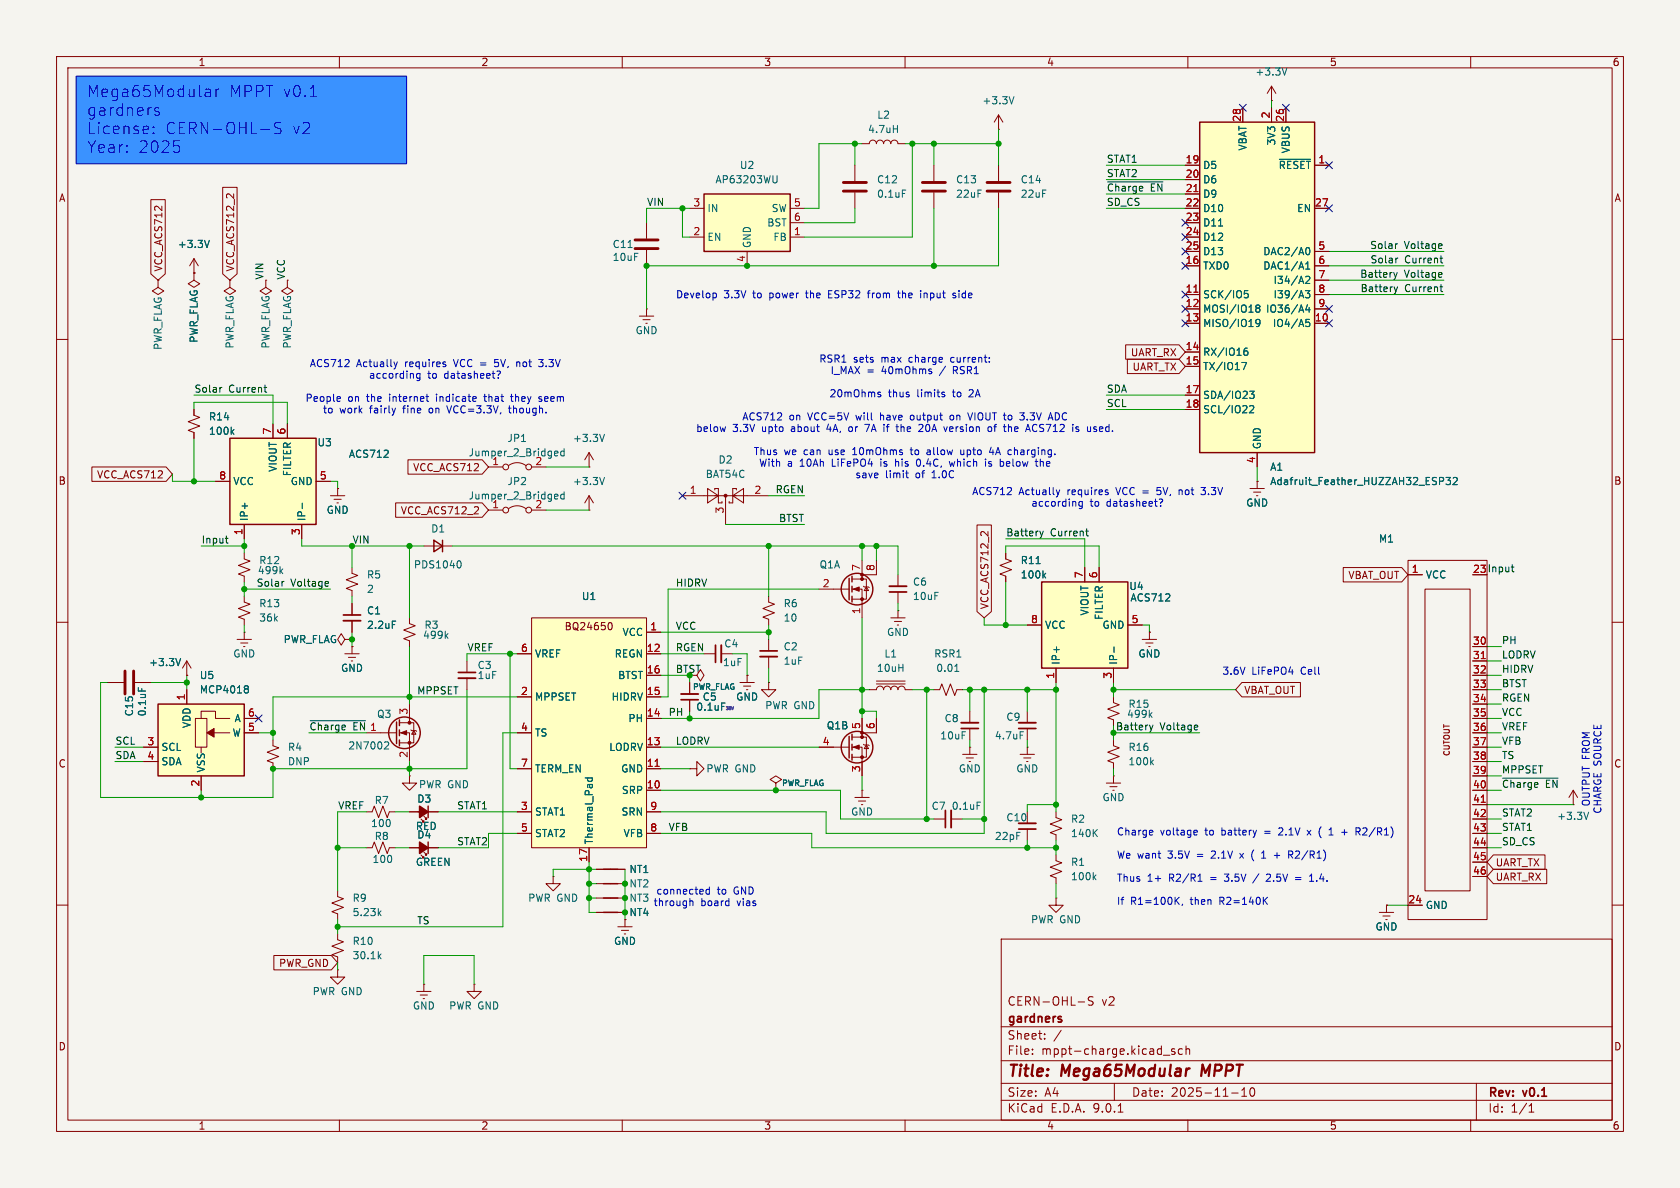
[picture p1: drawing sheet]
<svg xmlns="http://www.w3.org/2000/svg" width="297mm" height="210mm" viewBox="0 0 297 210" stroke-linecap="round" stroke-linejoin="round" font-family="sans-serif">
<defs><g id="words">
<g font-size="2.8" fill="#0000c2">
<text x="15.2" y="17.5">Mega65Modular</text>
<text x="40.4" y="17.5">MPPT v0.1</text>
<text x="15.2" y="20.8">gardners</text>
<text x="15.2" y="24">License:</text>
<text x="15.2" y="27.3">Year:</text>
<text x="24.4" y="27.3">2025</text>
<text x="29.1" y="24">CERN-OHL-S</text>
<text x="51.6" y="24">v2</text>
</g>
<g font-size="2.8" fill="#840000">
<text x="178" y="190.9">Title:</text>
<text x="187.7" y="190.9">Mega65Modular</text>
<text x="213.2" y="190.9">MPPT</text>
</g>
<g font-size="2.1" fill="#840000">
<text x="178" y="178">CERN-OHL-S</text>
<text x="194.7" y="178">v2</text>
<text x="178" y="184">Sheet:</text>
<text x="178" y="181.2">gardners</text>
<text x="178" y="186.7">File:</text>
<text x="184.1" y="186.7">mppt-charge.kicad_sch</text>
<text x="178" y="196.9">KiCad</text>
<text x="178" y="194.1">Size:</text>
<text x="184.7" y="194.1">A4</text>
<text x="185.7" y="196.9">E.D.A.</text>
<text x="193.3" y="196.9">9.0.1</text>
<text x="200" y="194.1">Date:</text>
<text x="207" y="194.1">2025-11-10</text>
<text x="263" y="194.3">Rev:</text>
<text x="263" y="196.9">Id:</text>
<text x="267.1" y="196.9">1/1</text>
<text x="269.4" y="194.3">v0.1</text>
</g>
<g font-size="1.8" fill="#840000">
<text x="35" y="11.9">1</text>
<text x="85" y="11.9">2</text>
<text x="135" y="11.9">3</text>
<text x="185" y="11.9">4</text>
<text x="235" y="11.9">5</text>
<text x="285" y="11.9">6</text>
<text x="10.3" y="35.9">A</text>
<text x="285.3" y="35.9">A</text>
<text x="28.9" y="48.1" transform="rotate(-90 28.9 48.1)">VCC_ACS712</text>
<text x="41.6" y="48.1" transform="rotate(-90 41.6 48.1)">VCC_ACS712_2</text>
<text x="199.8" y="63.2">UART_RX</text>
<text x="200.1" y="65.7">UART_TX</text>
<text x="72.9" y="83.5">VCC_ACS712</text>
<text x="10.3" y="85.9">B</text>
<text x="17.1" y="84.8">VCC_ACS712</text>
<text x="285.3" y="85.9">B</text>
<text x="70.8" y="91.1">VCC_ACS712_2</text>
<text x="174.9" y="107.8" transform="rotate(-90 174.9 107.8)">VCC_ACS712_2</text>
<text x="238.3" y="102.6">VBAT_OUT</text>
<text x="99.7" y="111.6">BQ24650</text>
<text x="119.4" y="119">BTST</text>
<text x="219.9" y="122.9">VBAT_OUT</text>
<text x="10.3" y="135.9">C</text>
<text x="285.3" y="135.9">C</text>
<text x="264.3" y="155.9">UART_RX</text>
<text x="264.3" y="153.4">UART_TX</text>
<text x="49.2" y="171.1">PWR_GND</text>
<text x="10.3" y="185.9">D</text>
<text x="285.3" y="185.9">D</text>
<text x="35" y="199.9">1</text>
<text x="85" y="199.9">2</text>
<text x="135" y="199.9">3</text>
<text x="185" y="199.9">4</text>
<text x="235" y="199.9">5</text>
<text x="285" y="199.9">6</text>
</g>
<g font-size="1.8" fill="#006464">
<text x="221.8" y="13.6">+3.3V</text>
<text x="153.4" y="23.7">4.7uH</text>
<text x="155" y="21.2">L2</text>
<text x="173.6" y="18.6">+3.3V</text>
<text x="220.6" y="26.7" transform="rotate(-90 220.6 26.7)">VBAT</text>
<text x="225.7" y="25.8" transform="rotate(-90 225.7 25.8)">3V3</text>
<text x="228.2" y="27.2" transform="rotate(-90 228.2 27.2)">VBUS</text>
<text x="126.4" y="32.6">AP63203WU</text>
<text x="130.7" y="30.1">U2</text>
<text x="154.9" y="32.6">C12</text>
<text x="154.9" y="35.2">0.1uF</text>
<text x="168.9" y="32.6">C13</text>
<text x="168.9" y="35.2">22uF</text>
<text x="180.3" y="32.6">C14</text>
<text x="180.3" y="35.2">22uF</text>
<text x="212.6" y="30.1">D5</text>
<text x="212.6" y="32.6">D6</text>
<text x="212.6" y="35.2">D9</text>
<text x="226" y="30.1">~{RESET}</text>
<text x="125" y="37.7">IN</text>
<text x="135.5" y="40.2">BST</text>
<text x="136.3" y="37.7">SW</text>
<text x="212.6" y="37.7">D10</text>
<text x="212.6" y="40.2">D11</text>
<text x="229.2" y="37.7">EN</text>
<text x="31.3" y="44">+3.3V</text>
<text x="108.2" y="44">C11</text>
<text x="108.2" y="46.3">10uF</text>
<text x="125" y="42.8">EN</text>
<text x="132.9" y="43.9" transform="rotate(-90 132.9 43.9)">GND</text>
<text x="136.6" y="42.8">FB</text>
<text x="212.6" y="42.8">D12</text>
<text x="212.6" y="45.3">D13</text>
<text x="212.6" y="47.9">TXD0</text>
<text x="223.2" y="45.3">DAC2/A0</text>
<text x="223.2" y="47.9">DAC1/A1</text>
<text x="212.6" y="52.9">SCK/IO5</text>
<text x="225" y="50.4">I34/A2</text>
<text x="225" y="52.9">I39/A3</text>
<text x="112.3" y="59.3">GND</text>
<text x="212.6" y="55.5">MOSI/IO18</text>
<text x="212.6" y="58">MISO/IO19</text>
<text x="223.7" y="55.5">IO36/A4</text>
<text x="224.9" y="58">IO4/A5</text>
<text x="28.8" y="62" transform="rotate(-90 28.8 62)">PWR_FLAG</text>
<text x="35.2" y="60.7" transform="rotate(-90 35.2 60.7)">PWR_FLAG</text>
<text x="41.5" y="61.7" transform="rotate(-90 41.5 61.7)">PWR_FLAG</text>
<text x="47.9" y="61.7" transform="rotate(-90 47.9 61.7)">PWR_FLAG</text>
<text x="51.7" y="61.7" transform="rotate(-90 51.7 61.7)">PWR_FLAG</text>
<text x="212.6" y="63.1">RX/IO16</text>
<text x="212.6" y="65.6">TX/IO17</text>
<text x="212.6" y="70.7">SDA/IO23</text>
<text x="36.8" y="74.5">R14</text>
<text x="36.8" y="77.1">100k</text>
<text x="212.6" y="73.3">SCL/IO22</text>
<text x="49.1" y="83.5" transform="rotate(-90 49.1 83.5)">VIOUT</text>
<text x="56" y="79.1">U3</text>
<text x="61.6" y="81.1">ACS712</text>
<text x="82.8" y="80.9">Jumper_2_Bridged</text>
<text x="86.9" y="82.3">1</text>
<text x="89.6" y="78.3">JP1</text>
<text x="94.5" y="82.3">2</text>
<text x="101.2" y="78.3">+3.3V</text>
<text x="126.9" y="82.1">D2</text>
<text x="223.1" y="79.5" transform="rotate(-90 223.1 79.5)">GND</text>
<text x="224.5" y="83.4">A1</text>
<text x="41.1" y="86">VCC</text>
<text x="51.3" y="86">GND</text>
<text x="51.7" y="84.3" transform="rotate(-90 51.7 84.3)">FILTER</text>
<text x="82.8" y="88.5">Jumper_2_Bridged</text>
<text x="86.9" y="89.9">1</text>
<text x="89.6" y="86">JP2</text>
<text x="94.5" y="89.9">2</text>
<text x="101.2" y="86">+3.3V</text>
<text x="124.7" y="84.7">BAT54C</text>
<text x="220.2" y="89.8">GND</text>
<text x="224.5" y="86">Adafruit_Feather_HUZZAH32_ESP32</text>
<text x="44" y="92.2" transform="rotate(-90 44 92.2)">IP+</text>
<text x="54.2" y="92.2" transform="rotate(-90 54.2 92.2)">IP-</text>
<text x="57.7" y="91">GND</text>
<text x="76.1" y="94.3">D1</text>
<text x="45.5" y="101.7">499k</text>
<text x="45.7" y="99.9">R12</text>
<text x="73.1" y="100.7">PDS1040</text>
<text x="144.8" y="100.7">Q1A</text>
<text x="180.3" y="99.9">R11</text>
<text x="243.7" y="96.1">M1</text>
<text x="45.7" y="107.5">R13</text>
<text x="64.8" y="102.5">R5</text>
<text x="64.8" y="105">2</text>
<text x="102.8" y="106.3">U1</text>
<text x="138.4" y="107.5">R6</text>
<text x="161.3" y="103.7">C6</text>
<text x="161.3" y="106.3">10uF</text>
<text x="180.3" y="102.5">100k</text>
<text x="199.5" y="104.5">U4</text>
<text x="199.8" y="106.5">ACS712</text>
<text x="252" y="102.5">VCC</text>
<text x="45.7" y="110.1">36k</text>
<text x="50" y="113.9">PWR_FLAG</text>
<text x="64.8" y="108.8">C1</text>
<text x="64.8" y="111.4">2.2uF</text>
<text x="74.7" y="113.1">499k</text>
<text x="74.9" y="111.4">R3</text>
<text x="110" y="112.6">VCC</text>
<text x="138.4" y="110.1">10</text>
<text x="156.7" y="112.6">GND</text>
<text x="184.7" y="111.4">VCC</text>
<text x="192.6" y="108.9" transform="rotate(-90 192.6 108.9)">VIOUT</text>
<text x="194.8" y="111.4">GND</text>
<text x="195.2" y="109.7" transform="rotate(-90 195.2 109.7)">FILTER</text>
<text x="26.3" y="118">+3.3V</text>
<text x="41.1" y="116.4">GND</text>
<text x="60.2" y="119">GND</text>
<text x="84.3" y="118.5">C3</text>
<text x="94.5" y="116.4">VREF</text>
<text x="108.6" y="116.4">REGN</text>
<text x="127.7" y="118">1uF</text>
<text x="127.9" y="114.7">C4</text>
<text x="138.4" y="115.2">C2</text>
<text x="138.4" y="117.7">1uF</text>
<text x="154.9" y="119">10uH</text>
<text x="156.3" y="116.4">L1</text>
<text x="165.1" y="116.4">RSR1</text>
<text x="165.4" y="119">0.01</text>
<text x="187.6" y="117.6" transform="rotate(-90 187.6 117.6)">IP+</text>
<text x="197.7" y="117.6" transform="rotate(-90 197.7 117.6)">IP-</text>
<text x="201.2" y="116.4">GND</text>
<text x="35.2" y="120.2">U5</text>
<text x="35.2" y="122.8">MCP4018</text>
<text x="84.3" y="120.2">1uF</text>
<text x="94.5" y="124.1">MPPSET</text>
<text x="108" y="124.1">HIDRV</text>
<text x="109.2" y="120.2">BTST</text>
<text x="123" y="125.8">0.1uF</text>
<text x="124.1" y="124.1">C5</text>
<text x="130" y="124.1">GND</text>
<text x="135.2" y="125.6">PWR GND</text>
<text x="199.4" y="125.3">R15</text>
<text x="23.7" y="126.7" transform="rotate(-90 23.7 126.7)">C15</text>
<text x="26" y="126.7" transform="rotate(-90 26 126.7)">0.1uF</text>
<text x="33.9" y="128.8" transform="rotate(-90 33.9 128.8)">VDD</text>
<text x="41" y="130.4">W</text>
<text x="41.4" y="127.9">A</text>
<text x="66.6" y="127.1">Q3</text>
<text x="94.5" y="130.4">TS</text>
<text x="111" y="127.9">PH</text>
<text x="146.1" y="129.1">Q1B</text>
<text x="166.1" y="130.9">10uF</text>
<text x="166.9" y="127.9">C8</text>
<text x="175.8" y="130.9">4.7uF</text>
<text x="177.8" y="127.6">C9</text>
<text x="199.1" y="127.1">499k</text>
<text x="28.4" y="132.9">SCL</text>
<text x="28.4" y="135.5">SDA</text>
<text x="36.4" y="136.7" transform="rotate(-90 36.4 136.7)">VSS</text>
<text x="50.8" y="132.9">R4</text>
<text x="50.8" y="135.5">DNP</text>
<text x="61.5" y="132.7">2N7002</text>
<text x="94.5" y="136.8">TERM_EN</text>
<text x="107.6" y="132.9">LODRV</text>
<text x="109.7" y="136.8">GND</text>
<text x="124.8" y="136.8">PWR GND</text>
<text x="169.4" y="136.8">GND</text>
<text x="179.6" y="136.8">GND</text>
<text x="199.4" y="132.9">R16</text>
<text x="199.4" y="135.5">100k</text>
<text x="66.1" y="142.3">R7</text>
<text x="73.7" y="142.1">D3</text>
<text x="74" y="139.5">PWR GND</text>
<text x="109.8" y="140.6">SRP</text>
<text x="164.6" y="143.4">C7</text>
<text x="168.2" y="143.4">0.1uF</text>
<text x="194.8" y="141.8">GND</text>
<text x="65.5" y="146.4">100</text>
<text x="66.1" y="148.7">R8</text>
<text x="73.4" y="146.9">RED</text>
<text x="73.7" y="148.4">D4</text>
<text x="94.5" y="144.4">STAT1</text>
<text x="94.5" y="148.2">STAT2</text>
<text x="105" y="149.4" transform="rotate(-90 105 149.4)">Thermal_Pad</text>
<text x="109.8" y="144.4">SRN</text>
<text x="110.1" y="148.2">VFB</text>
<text x="150.4" y="144.4">GND</text>
<text x="175.8" y="148.7">22pF</text>
<text x="177.8" y="145.4">C10</text>
<text x="189.2" y="145.6">R2</text>
<text x="189.2" y="148.2">140K</text>
<text x="275.2" y="145.1">+3.3V</text>
<text x="65.8" y="152.8">100</text>
<text x="73.4" y="153.3">GREEN</text>
<text x="111.2" y="154.5">NT1</text>
<text x="189.2" y="153.3">R1</text>
<text x="189.2" y="155.8">100k</text>
<text x="62.2" y="159.6">R9</text>
<text x="93.3" y="159.6">PWR GND</text>
<text x="111.2" y="157.1">NT2</text>
<text x="111.2" y="159.6">NT3</text>
<text x="252" y="160.9">GND</text>
<text x="62.2" y="162.2">5.23k</text>
<text x="62.2" y="167.2">R10</text>
<text x="108.5" y="167.2">GND</text>
<text x="111.2" y="162.2">NT4</text>
<text x="182.2" y="163.4">PWR GND</text>
<text x="243.1" y="164.7">GND</text>
<text x="62.2" y="169.8">30.1k</text>
<text x="55.2" y="176.1">PWR GND</text>
<text x="72.9" y="178.7">GND</text>
<text x="79.3" y="178.7">PWR GND</text>
</g>
<g font-size="1.8" fill="#a90000">
<text x="219.5" y="21.6" transform="rotate(-90 219.5 21.6)">28</text>
<text x="224.5" y="21" transform="rotate(-90 224.5 21)">2</text>
<text x="227.1" y="21.6" transform="rotate(-90 227.1 21.6)">26</text>
<text x="209.5" y="29">19</text>
<text x="233" y="29">1</text>
<text x="209.5" y="31.5">20</text>
<text x="209.5" y="34">21</text>
<text x="122.5" y="36.6">3</text>
<text x="122.5" y="41.7">2</text>
<text x="140.3" y="36.6">5</text>
<text x="140.3" y="39.1">6</text>
<text x="140.3" y="41.7">1</text>
<text x="209.5" y="36.6">22</text>
<text x="209.5" y="39.1">23</text>
<text x="209.5" y="41.7">24</text>
<text x="232.4" y="36.6">27</text>
<text x="131.8" y="46.4" transform="rotate(-90 131.8 46.4)">4</text>
<text x="209.5" y="44.2">25</text>
<text x="209.5" y="46.7">16</text>
<text x="233" y="44.2">5</text>
<text x="233" y="46.7">6</text>
<text x="209.5" y="51.8">11</text>
<text x="233" y="49.3">7</text>
<text x="233" y="51.8">8</text>
<text x="209.5" y="54.4">12</text>
<text x="209.5" y="56.9">13</text>
<text x="232.4" y="56.9">10</text>
<text x="233" y="54.4">9</text>
<text x="209.5" y="62">14</text>
<text x="209.5" y="64.5">15</text>
<text x="209.5" y="69.6">17</text>
<text x="48" y="76.9" transform="rotate(-90 48 76.9)">7</text>
<text x="50.5" y="76.9" transform="rotate(-90 50.5 76.9)">6</text>
<text x="209.5" y="72.1">18</text>
<text x="222" y="82" transform="rotate(-90 222 82)">4</text>
<text x="38.7" y="84.8">8</text>
<text x="56.4" y="84.8">5</text>
<text x="121.8" y="87.4">1</text>
<text x="133.3" y="87.4">2</text>
<text x="42.9" y="94.7" transform="rotate(-90 42.9 94.7)">1</text>
<text x="53.1" y="94.7" transform="rotate(-90 53.1 94.7)">3</text>
<text x="128" y="90.9" transform="rotate(-90 128 90.9)">3</text>
<text x="152.1" y="101" transform="rotate(-90 152.1 101)">7</text>
<text x="154.7" y="101" transform="rotate(-90 154.7 101)">8</text>
<text x="249.5" y="101.3">1</text>
<text x="260.3" y="101.3">23</text>
<text x="145.3" y="103.9">2</text>
<text x="191.5" y="102.3" transform="rotate(-90 191.5 102.3)">7</text>
<text x="194.1" y="102.3" transform="rotate(-90 194.1 102.3)">6</text>
<text x="114.9" y="111.5">1</text>
<text x="152.1" y="108.7" transform="rotate(-90 152.1 108.7)">1</text>
<text x="182.2" y="110.2">8</text>
<text x="200" y="110.2">5</text>
<text x="92" y="115.3">6</text>
<text x="114.3" y="115.3">12</text>
<text x="114.3" y="119.1">16</text>
<text x="260.3" y="114">30</text>
<text x="260.3" y="116.6">31</text>
<text x="260.3" y="119.1">32</text>
<text x="32.8" y="123.9" transform="rotate(-90 32.8 123.9)">1</text>
<text x="92" y="122.9">2</text>
<text x="114.3" y="122.9">15</text>
<text x="186.4" y="120.1" transform="rotate(-90 186.4 120.1)">1</text>
<text x="196.6" y="120.1" transform="rotate(-90 196.6 120.1)">3</text>
<text x="260.3" y="121.7">33</text>
<text x="260.3" y="124.2">34</text>
<text x="26" y="131.8">3</text>
<text x="43.7" y="126.7">6</text>
<text x="43.7" y="129.3">5</text>
<text x="65.3" y="129.3">1</text>
<text x="72.1" y="126.4" transform="rotate(-90 72.1 126.4)">3</text>
<text x="92" y="129.3">4</text>
<text x="114.3" y="126.7">14</text>
<text x="114.3" y="131.8">13</text>
<text x="145.3" y="131.8">4</text>
<text x="152.1" y="129" transform="rotate(-90 152.1 129)">5</text>
<text x="154.7" y="129" transform="rotate(-90 154.7 129)">6</text>
<text x="260.3" y="126.7">35</text>
<text x="260.3" y="129.3">36</text>
<text x="260.3" y="131.8">37</text>
<text x="26" y="134.4">4</text>
<text x="72.1" y="134.1" transform="rotate(-90 72.1 134.1)">2</text>
<text x="92" y="135.6">7</text>
<text x="114.3" y="135.6">11</text>
<text x="152.1" y="136.6" transform="rotate(-90 152.1 136.6)">3</text>
<text x="260.3" y="134.4">38</text>
<text x="260.3" y="136.9">39</text>
<text x="35.3" y="139.1" transform="rotate(-90 35.3 139.1)">2</text>
<text x="92" y="143.3">3</text>
<text x="114.3" y="139.4">10</text>
<text x="114.9" y="143.3">9</text>
<text x="260.3" y="139.4">40</text>
<text x="260.3" y="142">41</text>
<text x="92" y="147.1">5</text>
<text x="114.9" y="147.1">8</text>
<text x="260.3" y="144.5">42</text>
<text x="260.3" y="147.1">43</text>
<text x="260.3" y="149.6">44</text>
<text x="103.9" y="152.4" transform="rotate(-90 103.9 152.4)">17</text>
<text x="260.3" y="152.1">45</text>
<text x="260.3" y="154.7">46</text>
<text x="248.9" y="159.8">24</text>
</g>
<g font-size="1.8" fill="#0f0f0f">
<text x="195.6" y="28.9">STAT1</text>
<text x="195.6" y="33.9">~{Charge</text>
<text x="195.6" y="31.4">STAT2</text>
<text x="205.1" y="33.9">EN}</text>
<text x="114.3" y="36.5">VIN</text>
<text x="195.6" y="36.5">SD_CS</text>
<text x="242.1" y="44.1">Solar</text>
<text x="242.2" y="46.6">Solar</text>
<text x="248.3" y="44.1">Voltage</text>
<text x="248.3" y="46.6">Current</text>
<text x="46.6" y="49.5" transform="rotate(-90 46.6 49.5)">VIN</text>
<text x="50.5" y="49.5" transform="rotate(-90 50.5 49.5)">VCC</text>
<text x="240.4" y="49.2">Battery</text>
<text x="240.4" y="51.7">Battery</text>
<text x="248.3" y="49.2">Voltage</text>
<text x="248.3" y="51.7">Current</text>
<text x="34.3" y="69.5">Solar</text>
<text x="40.4" y="69.5">Current</text>
<text x="195.6" y="69.5">SDA</text>
<text x="195.6" y="72">SCL</text>
<text x="137" y="87.3">RGEN</text>
<text x="137.6" y="92.4">BTST</text>
<text x="177.8" y="94.9">Battery</text>
<text x="185.7" y="94.9">Current</text>
<text x="35.6" y="96.2">Input</text>
<text x="62.2" y="96.2">VIN</text>
<text x="262.9" y="101.3">Input</text>
<text x="45.3" y="103.8">Solar</text>
<text x="51.4" y="103.8">Voltage</text>
<text x="119.4" y="103.8">HIDRV</text>
<text x="119.4" y="111.4">VCC</text>
<text x="265.4" y="114">PH</text>
<text x="82.5" y="115.2">VREF</text>
<text x="119.4" y="115.2">RGEN</text>
<text x="265.4" y="116.5">LODRV</text>
<text x="265.4" y="119">HIDRV</text>
<text x="73.7" y="122.8">MPPSET</text>
<text x="265.4" y="121.6">BTST</text>
<text x="265.4" y="124.1">RGEN</text>
<text x="20.3" y="131.7">SCL</text>
<text x="54.6" y="129.2">~{Charge</text>
<text x="64.1" y="129.2">EN}</text>
<text x="118.1" y="126.7">PH</text>
<text x="119.4" y="131.7">LODRV</text>
<text x="205.1" y="129.2">Voltage</text>
<text x="265.4" y="131.7">VFB</text>
<text x="265.4" y="126.7">VCC</text>
<text x="265.4" y="129.2">VREF</text>
<text x="20.3" y="134.3">SDA</text>
<text x="265.4" y="134.3">TS</text>
<text x="265.4" y="136.8">MPPSET</text>
<text x="59.7" y="143.2">VREF</text>
<text x="80.7" y="143.2">STAT1</text>
<text x="265.4" y="139.4">~{Charge</text>
<text x="274.9" y="139.4">EN}</text>
<text x="80.7" y="149.5">STAT2</text>
<text x="118.1" y="147">VFB</text>
<text x="265.4" y="147">STAT1</text>
<text x="265.4" y="144.4">STAT2</text>
<text x="265.4" y="149.5">SD_CS</text>
<text x="73.7" y="163.5">TS</text>
</g>
<g font-size="1.8" fill="#0000c2">
<text x="119.4" y="52.9">Develop</text>
<text x="128" y="52.9">3.3V</text>
<text x="133.2" y="52.9">to</text>
<text x="136.3" y="52.9">power</text>
<text x="143" y="52.9">the</text>
<text x="147.1" y="52.9">ESP32</text>
<text x="154.3" y="52.9">from</text>
<text x="159.8" y="52.9">the</text>
<text x="164" y="52.9">input</text>
<text x="169.9" y="52.9">side</text>
<text x="54.7" y="65.1">ACS712</text>
<text x="63" y="65.1">Actually</text>
<text x="71.7" y="65.1">requires</text>
<text x="80.6" y="65.1">VCC =</text>
<text x="88.1" y="65.1">5V,</text>
<text x="92.2" y="65.1">not</text>
<text x="96.4" y="65.1">3.3V</text>
<text x="144.7" y="64.3">RSR1</text>
<text x="150.9" y="64.3">sets</text>
<text x="155.9" y="64.3">max</text>
<text x="161" y="64.3">charge</text>
<text x="168.5" y="64.3">current:</text>
<text x="53.9" y="71.2">People</text>
<text x="61.5" y="71.2">on</text>
<text x="65" y="71.2">the</text>
<text x="65.1" y="67.1">according</text>
<text x="69.1" y="71.2">internet</text>
<text x="75.6" y="67.1">to</text>
<text x="77.6" y="71.2">indicate</text>
<text x="78.7" y="67.1">datasheet?</text>
<text x="86.3" y="71.2">that</text>
<text x="91.2" y="71.2">they</text>
<text x="96.3" y="71.2">seem</text>
<text x="146.6" y="70.4">20mOhms</text>
<text x="146.7" y="66.3">I_MAX =</text>
<text x="156" y="66.3">40mOhms</text>
<text x="157" y="70.4">thus</text>
<text x="162.3" y="70.4">limits</text>
<text x="166.5" y="66.3">/</text>
<text x="168.8" y="70.4">to</text>
<text x="169" y="66.3">RSR1</text>
<text x="171.8" y="70.4">2A</text>
<text x="57" y="73.3">to</text>
<text x="60" y="73.3">work</text>
<text x="65.5" y="73.3">fairly</text>
<text x="71.6" y="73.3">fine</text>
<text x="76.3" y="73.3">on</text>
<text x="79.8" y="73.3">VCC=3.3V,</text>
<text x="90.9" y="73.3">though.</text>
<text x="123" y="76.6">below</text>
<text x="129.5" y="76.6">3.3V</text>
<text x="131.1" y="74.5">ACS712</text>
<text x="134.8" y="76.6">upto</text>
<text x="139.5" y="74.5">on</text>
<text x="140.1" y="76.6">about</text>
<text x="143" y="74.5">VCC=5V</text>
<text x="146.6" y="76.6">4A,</text>
<text x="150.7" y="76.6">or</text>
<text x="151.6" y="74.5">will</text>
<text x="153.8" y="76.6">7A</text>
<text x="156.1" y="74.5">have</text>
<text x="157.3" y="76.6">if</text>
<text x="159.8" y="76.6">the</text>
<text x="161.6" y="74.5">output</text>
<text x="163.9" y="76.6">20A</text>
<text x="168.6" y="76.6">version</text>
<text x="168.8" y="74.5">on</text>
<text x="172.3" y="74.5">VIOUT to</text>
<text x="176.5" y="76.6">of</text>
<text x="179.6" y="76.6">the</text>
<text x="181.8" y="74.5">3.3V</text>
<text x="183.7" y="76.6">ACS712</text>
<text x="187.1" y="74.5">ADC</text>
<text x="192.1" y="76.6">is</text>
<text x="194.9" y="76.6">used.</text>
<text x="133.2" y="80.7">Thus</text>
<text x="134.1" y="82.7">With</text>
<text x="138.6" y="80.7">we</text>
<text x="139.2" y="82.7">a</text>
<text x="141.5" y="82.7">10Ah</text>
<text x="142.2" y="80.7">can</text>
<text x="146.8" y="80.7">use</text>
<text x="147.3" y="82.7">LiFePO4</text>
<text x="151.2" y="80.7">10mOhms</text>
<text x="156.1" y="82.7">is</text>
<text x="158.9" y="82.7">his</text>
<text x="161.7" y="80.7">to</text>
<text x="162.9" y="82.7">0.4C,</text>
<text x="164.7" y="80.7">allow</text>
<text x="169" y="82.7">which</text>
<text x="170.9" y="80.7">upto</text>
<text x="175.5" y="82.7">is</text>
<text x="176.2" y="80.7">4A</text>
<text x="178.3" y="82.7">below</text>
<text x="179.7" y="80.7">charging.</text>
<text x="184.8" y="82.7">the</text>
<text x="151.1" y="84.8">save</text>
<text x="156.5" y="84.8">limit</text>
<text x="162" y="84.8">of</text>
<text x="165" y="84.8">1.0C</text>
<text x="171.8" y="87.7">ACS712</text>
<text x="180.1" y="87.7">Actually</text>
<text x="182.2" y="89.8">according</text>
<text x="188.8" y="87.7">requires</text>
<text x="192.7" y="89.8">to</text>
<text x="195.8" y="89.8">datasheet?</text>
<text x="197.6" y="87.7">VCC =</text>
<text x="205.2" y="87.7">5V,</text>
<text x="209.3" y="87.7">not</text>
<text x="213.5" y="87.7">3.3V</text>
<text x="216" y="119.5">3.6V</text>
<text x="221.3" y="119.5">LiFePO4</text>
<text x="230.1" y="119.5">Cell</text>
<text x="281.3" y="142.6" transform="rotate(-90 281.3 142.6)">OUTPUT FROM</text>
<text x="283.3" y="143.9" transform="rotate(-90 283.3 143.9)">CHARGE SOURCE</text>
<text x="197.4" y="147.9">Charge</text>
<text x="205.1" y="147.9">voltage</text>
<text x="213.2" y="147.9">to</text>
<text x="216.2" y="147.9">battery</text>
<text x="224" y="147.9">=</text>
<text x="226.7" y="147.9">2.1V</text>
<text x="232" y="147.9">x</text>
<text x="234.2" y="147.9">(</text>
<text x="238.6" y="147.9">+</text>
<text x="241.4" y="147.9">R2/R1)</text>
<text x="197.4" y="152">We want</text>
<text x="206.6" y="152">3.5V</text>
<text x="211.9" y="152">=</text>
<text x="214.6" y="152">2.1V</text>
<text x="219.9" y="152">x</text>
<text x="229.2" y="152">R2/R1)</text>
<text x="115.5" y="160.4">through</text>
<text x="115.9" y="158.3">connected</text>
<text x="123.9" y="160.4">board</text>
<text x="126.8" y="158.3">to</text>
<text x="129.8" y="158.3">GND</text>
<text x="130.4" y="160.4">vias</text>
<text x="197.4" y="156.1">Thus</text>
<text x="197.4" y="160.2">If</text>
<text x="199.9" y="160.2">R1=100K,</text>
<text x="202.8" y="156.1">1+</text>
<text x="206.8" y="156.1">R2/R1</text>
<text x="210.6" y="160.2">then</text>
<text x="214.2" y="156.1">=</text>
<text x="215.9" y="160.2">R2=140K</text>
<text x="217" y="156.1">3.5V</text>
<text x="224.8" y="156.1">2.5V</text>
<text x="230" y="156.1">=</text>
<text x="232.8" y="156.1">1.4.</text>
</g>
<text font-size="1.8" fill="#009600" x="197.2" y="129.2">Battery</text>
<g font-size="1.4" fill="#006464">
<text x="122.4" y="122.1">PWR_FLAG</text>
<text x="138.1" y="139.2">PWR_FLAG</text>
</g>
<text font-size="1.4" fill="#840000" x="256.5" y="133.8" transform="rotate(-90 256.5 133.8)">CUTOUT</text>
<text font-size=".7" fill="#840084" x="128.2" y="125.7">35V</text>
</g></defs>
<path d="M0 0h297v210h-297z" fill="#f5f4ef" stroke="#f5f4ef" stroke-width=".18"/>
<g fill="none" stroke="#840000" stroke-width=".18">
<path d="M10 10h277v190h-277zM12 12h273v186h-273zM60 10v2M110 10v2M160 10v2M210 10v2M260 10v2M10 60h2M285 60h2M10 110h2M285 110h2M10 160h2"/>
<path d="M177 166h108v32h-108zM190.6 177.1h1.1M193.2 176.3l-.5-.1-.2 .1v.5l.6 .3 .1 .3-.2 .3-.6-.1M285 160h2M60 198v2M110 198v2M160 198v2M177 194.5h108M177 191.5h108M177 187.5h108M177 181.5h108M182.5 186.3v.1"/>
<path d="M182.5 185.5v.1M184.7 183.6v.1M184.7 182.8v.1M187.6 182.1l-1.3 2M197 191.5v3M197.7 196.6h.8M205.7 186.5h1.1M207.7 185.5l-.4-.1-.2 .2 .1 .2 .5 .2v.3h-.6M209 185.5l-.4-.1-.3 .3v.4l.2 .2h.5M209.7 185.5l.2-.1 .3 .1 .1 .9M209.7 184.9v1.5M210 198v2"/>
<path d="M217.7 193.2h1.2M219.5 193.8h.9M219.5 192.7l.5-.4v1.5M221.1 192.4l.2-.1a.81 .81 0 0 1 .6 .6 .81 .81 0 0 1-.3 .8l-.1 .1a.81 .81 0 0 1-.4-1.4zM260 198v2M261 191.5v6.5M270.3 196.6h.9M270.3 195.5l.4-.4v1.5"/>
</g>
<path d="M210.3 188.9l-.5 .2M212.6 188.2l-.3 2" fill="none" stroke="#840000" stroke-width=".4"/>
<path d="M187.5 179.7l.1 .1M187.5 180.2l.2 .2-.2 .3" fill="none" stroke="#840000" stroke-width=".3"/>
<path d="M13.5 13.5h58.4v15.5h-58.4z" fill="#3a92ff"/>
<g fill="none" stroke="#840000" stroke-width=".18">
<path d="M176.5 22.9h.1M176.5 20.3l-.7 1.3M176.5 20.3l.8 1.3M176.5 20.3v2.6M41.9 113h2.5M42.5 113.7h1.3M43.1 114.3h.2M43.2 111.8h.1M43.2 111.8v1.2M61 113l-.7-1-.6 1 .6 1 .7-1h1.2M61 115.6h2.5M61.6 116.2h1.3"/>
<path d="M62.1 116.8h.3M62.2 113h.1M62.2 114.3h.1M62.2 114.3v1.3M121.9 120.7v2M121.9 123.7v2M181.6 143.5v2M181.6 146.6v2"/>
</g>
<path d="M179.3 17.1l-.5 1.3M127.6 124.3h.6" fill="none" stroke="#006464" stroke-width=".18"/>
<path d="M120.4 123.7h3M180.1 146.6h3" fill="none" stroke="#840000" stroke-width=".3"/>
<path d="M120.4 122.7h3M180.1 145.5h3" fill="none" stroke="#840000" stroke-width=".33"/>
<path d="M129.7 124.9l-.2 .6" fill="none" stroke="#840084" stroke-width=".18"/>
<path d="M27.9 124.5h15.3v12.7h-15.3z" fill="#ffffc2"/>
<g fill="none" stroke="#840000" stroke-width=".18">
<path d="M165.1 29.2v2.8M165.1 34v2.8M152.4 99.1v3.3M154.9 99.1v2.5h-2.5M33 119.4h.1M33 116.8v2.6M33 116.8l-.7 1.3M33 116.8l.8 1.3M121.9 119.4h1.3l.6-1 .7 1-.7 1-.6-1M144.8 104.1h5.3M150.6 102.4h2.6v3.5h-2.6M150.6 104.1h1.8v5.1"/>
<path d="M152.7 103.6l.1 .2h.7l.2 .1M153.2 103.8l.3 .6h-.7zM19 120.7h2.8M23.9 120.7h2.8M25.4 132.1h2.5M25.4 134.6h2.5M33 121.9v2.6M34.5 127h2.1v5.1h-2.1zM35.6 127v-1.3h2.5v1.3h2.5M35.6 132.1v1M35.6 137.2v2.5M37.8 129.5h2.8"/>
<path d="M43.2 129.5h2.5M43.2 127h2.5M121.9 135.9h1.3v-1.3l1.3 1.3-1.3 1.3v-1.3M121.9 135.9h.1M137.2 138.4l1-.6-1-.6-1.1 .6 1.1 .6v1.3M137.2 139.7h.1M144.8 132.1h5.3M150.6 130.3h2.6v3.6h-2.6M150.6 132.1h1.8v5.1M152.4 139.7h.1M152.4 127v3.3M152.4 139.7v1.3"/>
<path d="M152.7 131.6l.1 .1h.7l.2 .1M153.2 131.7l.3 .6h-.7zM154.9 127v2.5h-2.5M180.3 133.4h2.6M181 134h1.2M181.5 134.6h.2M181.6 132.1h.1M181.6 125.7v2.1M181.6 128.8v2M181.6 132.1v1.3M151.1 141h2.6M151.8 141.6h1.2"/>
<path d="M152.3 142.2h.2"/>
</g>
<g fill="none" stroke="#840000" stroke-width=".25">
<path d="M150.1 102.2v3.8M150.6 101.9v1M150.6 103.6v1M150.6 105.4v1M27.9 124.5h15.3v12.7h-15.3zM150.1 130.2v3.8M150.6 129.8v1M150.6 131.6v1M150.6 133.4v1"/>
<circle cx="151.5" cy="104.1" r="2.79"/>
<circle cx="151.5" cy="132.1" r="2.79"/>
</g>
<g fill="#840000" stroke="#840000" stroke-width=".18">
<path d="M36.6 129.5l1.2-.7v1.5z"/>
<path d="M150.9 132.1l1-.4v.8z"/>
<path d="M150.9 104.1l1-.3v.7z"/>
<circle cx="152.4" cy="129.5" r=".25"/>
<circle cx="152.4" cy="130.3" r=".25"/>
<circle cx="152.4" cy="133.9" r=".25"/>
<circle cx="152.4" cy="101.6" r=".25"/>
<circle cx="152.4" cy="102.4" r=".25"/>
<circle cx="152.4" cy="105.9" r=".25"/>
</g>
<path d="M31.9 116.4l-.4 1.3M24.5 121.6v.6M43.4 121.2h.3l.2 .3-.2 .3M43.4 121.8h.3M43.7 121.8l.2 .2v.3l-.1 .1-.4 .1M180.4 129.4h.6" fill="none" stroke="#006464" stroke-width=".18"/>
<path d="M180.1 128.8h3" fill="none" stroke="#840000" stroke-width=".3"/>
<path d="M180.1 127.8h3" fill="none" stroke="#840000" stroke-width=".33"/>
<path d="M163.1 32.3h4M163.1 33.8h4M22.1 118.6v4.1M23.6 118.6v4.1" fill="none" stroke="#840000" stroke-width=".51"/>
<path d="M94 109.2h20.3v40.7h-20.3z" fill="#ffffc2"/>
<g fill="none" stroke="#840000" stroke-width=".18">
<path d="M151.1 29.2v2.8M151.1 34v2.8M152.4 25.4h1.3a.64 .64 0 0 1 .6-.6 .64 .64 0 0 1 .6 .6 .64 .64 0 0 1 .7-.6 .64 .64 0 0 1 .6 .6 .64 .64 0 0 1 .6-.6 .64 .64 0 0 1 .7 .6 .64 .64 0 0 1 .6-.6 .64 .64 0 0 1 .6 .6h1.3M176.5 29.2v2.8M176.5 34v2.8M43.2 97.8v1l1 .4-2 .7 2 .8-2 .8 1 .4v1M58.4 87.6h2.6M59.1 88.3h1.2M59.6 88.9h.2M59.7 86.4h.1M59.7 86.4v1.2M86.4 82.6h2.5"/>
<path d="M89.9 82.3a2.54 2.54 0 0 1 3.1 0M94 82.6h2.5M177.8 97.8v1l1 .4-2 .7 2 .8-2 .8 1 .4v1M221 86.4h2.5M221.6 87h1.3M222.1 87.6h.3M222.2 85.1h.1M222.2 85.1v1.3M43.2 105.4v1l1 .4-2 .8 2 .7-2 .8 1 .4v1M62.2 100.3v1l1 .4-2 .8 2 .8-2 .7 1 .4v1M62.2 106.7v2M62.2 109.7v2.1"/>
<path d="M82.5 116.8v2.1M82.5 119.9v2M91.4 115.6h2.6M94 109.2h20.3v40.7h-20.3zM107.7 110.1h.1a.68 .68 0 0 1 .4 .6 .68 .68 0 0 1-.4 .6h-.1M114.3 115.6h2.5M114.3 111.8h2.5M114.3 119.4h2.5M124.5 115.6h2M127.5 115.6h2M132.1 119.4h.1M132.1 119.4v1.3"/>
<path d="M135.9 105.4v1l1 .4-2 .8 2 .7-2 .8 1 .4v1M135.9 113v2.1M135.9 116.1v2M157.5 109.2h2.5M158.1 109.9h1.3M158.6 110.5h.3M158.7 108h.1M158.7 101.6v2M158.7 104.6v2.1M158.7 108v1.2M48.3 130.8v1l1 .4-2.1 .8 2.1 .7-2.1 .8 1.1 .4v1M67.3 129.5h2.8"/>
<path d="M70.6 127.8h2.6v3.5h-2.6M70.6 129.5h1.8v5.1M72.4 137.2v1.2h1.3l-1.3 1.3-1.3-1.3h1.3M72.4 137.2h.1M72.4 124.5v3.3M72.6 129l.2 .2h.7l.2 .1M73.2 129.2l.3 .6h-.7zM91.4 123.2h2.6M91.4 129.5h2.6M91.4 135.9h2.6M114.3 123.2h2.5M114.3 135.9h2.5"/>
<path d="M114.3 127h2.5M114.3 132.1h2.5M114.3 139.7h2.5M130.8 120.7h2.5M131.4 121.3h1.3M132 121.9h.2M135.9 120.7v1.2h1.3l-1.3 1.3-1.3-1.3h1.3M135.9 120.7h.1M153.7 121.9h1.2a.64 .64 0 0 1 .7-.6 .64 .64 0 0 1 .6 .6 .64 .64 0 0 1 .6-.6 .64 .64 0 0 1 .7 .6 .64 .64 0 0 1 .6-.6 .64 .64 0 0 1 .6 .6 .64 .64 0 0 1 .7-.6 .64 .64 0 0 1 .6 .6h1.3M154.9 120.9h5.1M154.9 120.4h5.1M165.1 121.9h1l.4-1 .8 2 .7-2 .8 2 .4-1h1"/>
<path d="M170.2 133.4h2.5M170.8 134h1.3M171.3 134.6h.3M171.4 132.1h.1M171.4 125.7v2.1M171.4 128.8v2M171.4 132.1v1.3M195.6 138.4h2.5M196.2 139.1h1.3M196.7 139.7h.3M196.8 137.2h.1M196.8 137.2v1.2"/>
<path d="M59.7 157.5v1l1 .4-2 .7 2 .8-2 .8 1 .3v1.1M64.8 149.9h1l.4-1.1 .7 2.1 .8-2.1 .8 2.1 .3-1h1M64.8 143.5h1l.4-1 .7 2 .8-2 .8 2 .3-1h1M72.4 143.5h5.1M72.4 149.9h5.1M74.4 151.1l.5 .5h-.2h.2v-.2M74.4 144.8l.5 .5h-.2h.2v-.3M74.9 150.6l.5 .5h-.2h.2v-.2M74.9 144.3l.5 .5h-.2h.2v-.3M91.4 143.5h2.6M91.4 147.3h2.6M97.8 154.9v1.3h1.3l-1.3 1.3-1.3-1.3h1.3"/>
<path d="M97.8 154.9h.1M104.1 149.9v2.5M105.4 153.7h5.1M114.3 143.5h2.5M114.3 147.3h2.5M165.1 144.8h2M168.1 144.8h2.1M186.7 143.5v1l1 .4-2 .8 2 .7-2 .8 1 .4v1M59.7 171.5v1.2h1.3l-1.3 1.3-1.3-1.3h1.3M59.7 171.5h.1M59.7 165.1v1l1 .4-2 .8 2 .7-2 .8 1 .4v1M73.7 175.3h2.5"/>
<path d="M74.3 175.9h1.3M74.8 176.5h.3M74.9 174h.1M74.9 174v1.3M83.8 174v1.3h1.3l-1.3 1.2-1.3-1.2h1.3M83.8 174h.1"/>
<circle cx="89.4" cy="82.6" r=".51"/>
<circle cx="93.5" cy="82.6" r=".51"/>
</g>
<g fill="none" stroke="#006464" stroke-width=".18">
<path d="M157.9 22.8h.8M158.7 22.2v1.2M159.5 33.6h.6M98.1 79.8l.4-.1 .1 .3-.6 .2M99.7 79.8l-.3-.1-.3 .3 .1 .5h.5M99.7 79.3v1.3M98.1 80.5h.5M183.2 99.6h.7M49.6 100.9l.4 .5M50 100.6l-.5 .5M69.4 109.8h.6M168.8 118.7h.7"/>
<path d="M169 117.6l.2-.2v1.3M184.5 101.7l.4 .5M184.9 101.3l-.5 .5M68.2 131.1l.4 .1 .1 .3-.8 .9h.8M103.4 137.5h1.3M103.9 137.5v.4l.2 .2 .6-.1v-.5M172.7 141.8h.6M193.5 147.2l.5 .7M194 146.6l-.7 .8M67 161.4l.4 .5M67 169l.4 .5M67.4 161l-.5 .5"/>
<path d="M67.4 168.6l-.5 .5"/>
</g>
<path d="M115.8 135.5h.7" fill="none" stroke="#a90000" stroke-width=".18"/>
<g fill="none" stroke="#840000" stroke-width=".25">
<path d="M70.1 127.6v3.8M70.6 127.3v1M70.6 129v1M70.6 130.8v1M75.7 142.5v2M75.7 148.8v2.1M106.7 153.7h2.5"/>
<circle cx="71.5" cy="129.5" r="2.79"/>
</g>
<path d="M149.1 32.3h4.1M149.1 33.8h4.1M174.5 32.3h4.1M174.5 33.8h4.1" fill="none" stroke="#840000" stroke-width=".51"/>
<path d="M60.7 108.7h3.1M81 118.9h3.1M126.5 114v3.1M134.4 115.1h3M157.2 104.6h3.1M169.9 128.8h3.1M167.1 143.3v3" fill="none" stroke="#840000" stroke-width=".3"/>
<path d="M60.7 109.7h3.1M81 119.9h3.1M127.5 114v3.1M134.4 116.1h3M157.2 103.6h3.1M169.9 127.8h3.1M168.1 143.3v3" fill="none" stroke="#840000" stroke-width=".33"/>
<g fill="#840000" stroke="#840000" stroke-width=".25">
<path d="M74.2 148.8l1.5 1.1-1.5 1z"/>
<path d="M74.2 142.5l1.5 1-1.5 1z"/>
</g>
<g fill="#840000" stroke="#840000" stroke-width=".18">
<path d="M70.9 129.5l1-.3v.7z"/>
<circle cx="72.4" cy="127.8" r=".25"/>
<circle cx="72.4" cy="131.3" r=".25"/>
</g>
<path d="M40.6 77.5h15.3v15.2h-15.3z" fill="#ffffc2"/>
<path d="M40.6 77.5h15.3v15.2h-15.3zM76.7 95.5l1.5 1-1.5 1zM78.2 95.5v2" fill="none" stroke="#840000" stroke-width=".25"/>
<g fill="none" stroke="#840000" stroke-width=".18">
<path d="M27.9 49.5v1.3l1.1 .6-1.1 .7-1-.7 1-.6M27.9 49.5h.1M48.3 74.9v2.6M50.8 74.9v2.6M38.1 85.1h2.5M43.2 92.7v2.6M53.3 92.7v2.6M55.9 85.1h2.5M74.9 96.5h5.1M86.4 90.2h2.5M89.9 89.9a2.54 2.54 0 0 1 3.1 0M94 90.2h2.5"/>
<path d="M104.1 90.2h.1M104.1 87.6l-.7 1.3M104.1 87.6l.8 1.3M104.1 87.6v2.6M120.6 87.6h15.3M125.1 86.4l1.9 1.2-1.9 1.3zM126.4 86.6v-.2h.6v2.5h.6v-.3M128.3 87.6v5.1M129.5 87.6l1.9-1.2v2.5zM130.2 86.6v-.2h-.7v2.5h-.6v-.3M72.4 109.2v1l1 .4-2 .8 2 .7-2 .8 1 .4v1M196.8 130.8v1l1.1 .4-2.1 .8 2.1 .7-2.1 .8 1 .4v1"/>
<path d="M243.8 161.3h2.6M244.5 161.9h1.2M245 162.6h.2M245.1 160h.1M245.1 160v1.3"/>
<circle cx="89.4" cy="90.2" r=".51"/>
<circle cx="93.5" cy="90.2" r=".51"/>
</g>
<path d="M53.4 89v.9M81.1 99.1a.68 .68 0 0 1 .4 .7 .68 .68 0 0 1-.4 .6M98.1 88.1h.5M98.1 87.4h.4l.1 .3-.6 .1M99.7 87.4h-.3l-.3 .2 .1 .5h.5M99.7 86.9v1.3M106.9 84.4l-.5 1.3M78.8 112.4l.4 .4M79.2 112l-.5 .5M203.6 134.7l.3 .5M203.9 134.4l-.5 .4" fill="none" stroke="#006464" stroke-width=".18"/>
<circle cx="128.3" cy="87.6" r=".25" fill="#840000" stroke="#840000" stroke-width=".18"/>
<path d="M212.1 21.6h20.3v58.4h-20.3z" fill="#ffffc2"/>
<path d="M212.1 21.6h20.3v58.4h-20.3z" fill="none" stroke="#840000" stroke-width=".25"/>
<g fill="none" stroke="#840000" stroke-width=".18">
<path d="M219.7 19.1v2.5M224.8 19.1v2.5M227.3 19.1v2.5M209.5 29.2h2.6M209.5 31.8h2.6M209.5 34.3h2.6M209.5 36.8h2.6M209.5 39.4h2.6M232.4 29.2h2.5M232.4 36.8h2.5M209.5 41.9h2.6M209.5 44.5h2.6"/>
<path d="M209.5 47h2.6M209.5 52.1h2.6M209.5 54.6h2.6M209.5 57.2h2.6M232.4 44.5h2.5M232.4 47h2.5M232.4 52.1h2.5M232.4 54.6h2.5M232.4 57.2h2.5M232.4 49.5h2.5M209.5 62.2h2.6M209.5 64.8h2.6"/>
<path d="M209.5 69.9h2.6M209.5 72.4h2.6M104.1 82.6h.1M104.1 80l-.7 1.3M104.1 80l.8 1.3M104.1 80v2.6M222.2 80v2.6M196.8 123.2v1l1.1 .4-2.1 .7 2.1 .8-2.1 .8 1 .4v1"/>
</g>
<path d="M211.1 33.9h.7M211.1 51.7h.7" fill="none" stroke="#a90000" stroke-width=".18"/>
<g fill="none" stroke="#006464" stroke-width=".18">
<path d="M215.4 39.9h.7M226.2 28.2h5.5M220 51.4h.6M220 51.9h.4l.3 .2-.1 .5h-.6M222.3 54.5l-.3-.3 .3-.3h.2l.2 .3-.2 .3M222.3 54.5l-.3 .2 .1 .4 .2 .1 .3-.1 .1-.2v-.2l-.2-.2M222.3 54.5h.2M222.7 57l-.2 .2h-.2l-.3-.2 .1-.5h.4l.2 .1a.84 .84 0 0 1-.3 1.1h-.3M230.8 51.4h.8l-.5 .5 .4 .1v.5l-.2 .1-.5-.1M230.8 49l.5-.2 .3 .4-.8 .9h.8M230.8 47.6h.8M230.8 46.7l.4-.4v1.3"/>
<path d="M230.9 57l.4-.1 .3 .3-.2 .5h-.5M230.9 56.5h.6M231.1 43.8a.68 .68 0 0 1 .5 .6 .68 .68 0 0 1-.5 .6M231.1 53.9l-.3 .9h.8M231.4 54.3v.9M106.9 76.8l-.5 1.2M219.5 64.1h.9l-.6 1.2M219.9 62.3l.2-.3h.3l.2 .3v.3l-.2 .2-.4-.1-.1-.1M220.5 61.5l-.4 .1-.2 .5M220.9 69.2h.8l-.4 .4 .3 .2 .1 .4-.2 .2h-.4M220.9 71.8l.5-.1 .2 .4-.7 .9h.7M254.5 84.4h.5l.2 .2-.1 .4-.6 .1"/>
<path d="M255.6 84.4h.8l-.4 .5 .4 .1v.5l-.2 .2-.6-.2M256.9 84.5l.5-.1 .2 .4-.8 .9h.8M203.3 126.3l.4 .5M203.7 126l-.5 .5"/>
</g>
<path d="M124.5 34.3h15.2v10.2h-15.2z" fill="#ffffc2"/>
<path d="M124.5 34.3h15.2v10.2h-15.2z" fill="none" stroke="#840000" stroke-width=".25"/>
<g fill="none" stroke="#840000" stroke-width=".18">
<path d="M224.8 17.8h.1M224.8 15.2l-.8 1.3M224.8 15.2l.8 1.3M224.8 15.2v2.6M114.3 39.4v2.8M121.9 36.8h2.6M139.7 36.8h2.5M139.7 39.4h2.5M34.3 48.3v1.2l1 .7-1 .6-1-.6 1-.7M34.3 48.3h.1M40.6 49.5v1.3l1.1 .6-1.1 .7-1-.7 1-.6M40.6 49.5h.1"/>
<path d="M47 49.5v1.3l1 .6-1 .7-1-.7 1-.6M50.8 49.5v1.3l1 .6-1 .7-1-.7 1-.6M113 55.9h2.6M113.7 56.5h1.2M114.2 57.2h.2M114.3 54.6h.1M114.3 44.2v2.8M114.3 54.6v1.3M121.9 41.9h2.6M132.1 44.5v2.5M139.7 41.9h2.5M248.9 99.1h14v63.5h-14z"/>
<path d="M248.9 101.6h2.6M251.9 104.1h8v53.4h-8zM260.3 101.6h2.6M260.3 114.3h2.6M260.3 116.8h2.6M260.3 119.4h2.6M260.3 121.9h2.6M260.3 124.5h2.6M260.3 127h2.6M260.3 129.5h2.6M260.3 132.1h2.6M260.3 134.6h2.6"/>
<path d="M260.3 137.2h2.6M260.3 139.7h2.6M278.1 139.7l-.7 1.3M278.1 139.7l.8 1.3M278.1 139.7v2.5M186.7 158.8v1.2h1.3l-1.3 1.3-1.3-1.3h1.3M186.7 158.8h.1M186.7 151.1v1l1 .4-2 .8 2 .8-2 .7 1 .4v1M260.3 142.2h2.6M260.3 144.8h2.6M260.3 147.3h2.6M260.3 149.9h2.6"/>
<path d="M260.3 152.4h2.6M260.3 154.9h2.6M278.1 142.2h.1M109.2 163.8h2.6M109.9 164.5h1.2M110.4 165.1h.2M110.5 162.6h.1M110.5 162.6v1.2M248.9 160h2.6"/>
</g>
<path d="M227.5 12l-.4 1.3M137.4 31.1v1l-.1 .2h-.4M111 43.8h.8M193.4 155l.4 .5M193.8 154.7l-.5 .5M280.9 143.6l-.5 1.3" fill="none" stroke="#006464" stroke-width=".18"/>
<path d="M112.3 43.9h4M112.3 42.4h4" fill="none" stroke="#840000" stroke-width=".51"/>
<path d="M261.9 116.4h.7M261.9 141.8h.7" fill="none" stroke="#a90000" stroke-width=".18"/>
<path d="M184.1 102.9h15.3v15.2h-15.3z" fill="#ffffc2"/>
<path d="M184.1 102.9h15.3v15.2h-15.3zM106.7 156.2h2.5M106.7 158.8h2.5M106.7 161.3h2.5" fill="none" stroke="#840000" stroke-width=".25"/>
<g fill="none" stroke="#840000" stroke-width=".18">
<path d="M219.7 19.1v2.5M224.8 19.1v2.5M227.3 19.1v2.5M26.7 35.3h2.5v13.1l-1.3 1.1-1.2-1.1zM39.4 33.1h2.5v15.3l-1.3 1.1-1.2-1.1zM40.2 34.3h.4M41.3 34.3v.8M209.5 29.2h2.6M209.5 31.8h2.6M209.5 34.3h2.6M209.5 36.8h2.6M209.5 39.4h2.6"/>
<path d="M232.4 29.2h2.5M232.4 36.8h2.5M34.3 48.3h.1M34.3 45.7l-.8 1.3M34.3 45.7l.8 1.3M34.3 45.7v2.6M209.5 41.9h2.6M209.5 44.5h2.6M209.5 47h2.6M209.5 52.1h2.6M209.5 54.6h2.6M209.5 57.2h2.6"/>
<path d="M232.4 44.5h2.5M232.4 47h2.5M232.4 52.1h2.5M232.4 54.6h2.5M232.4 57.2h2.5M232.4 49.5h2.5M34.3 72.4v1l1 .4-2 .7 2 .8-2 .8 1 .4v1M48.3 74.9v2.6M50.8 74.9v2.6M199 61h9.4l1.1 1.2-1.1 1.3h-9.4zM199.3 63.5h9.1l1.1 1.3-1.1 1.2h-9.1zM209.5 62.2h2.6"/>
<path d="M209.5 64.8h2.6M209.5 69.9h2.6M209.5 72.4h2.6M16.2 82.5h13.2l1.1 1.3-1.1 1.3h-13.2zM38.1 85.1h2.5M43.2 92.7v2.6M53.3 92.7v2.6M55.9 85.1h2.5M59.7 86.4h.1M69.9 88.9h15.3l1.2 1.3-1.2 1.2h-15.3zM72.1 81.3h13.1l1.2 1.3-1.2 1.2h-13.1zM83.8 90.8h.8"/>
<path d="M84.5 89.7v.4M172.7 92.8h2.6v15.3l-1.3 1.1-1.3-1.1zM173.5 94h.4M174.7 94v.7M177.8 97.8v1M222.2 85.1h.1M222.2 80v2.6M33 119.4h.1M62.2 113h.1M62.2 114.3h.1M62.2 106.7v2M62.2 109.7v2.1"/>
<path d="M91.4 115.6h2.6M114.3 115.6h2.5M114.3 111.8h2.5M114.3 119.4h2.5M132.1 119.4h.1M177.8 101.9v1M181.6 110.5h2.5M186.7 118.1v2.6M191.8 100.3v2.6M194.3 100.3v2.6M196.8 118.1v2.6M199.4 110.5h2.5"/>
<path d="M201.9 113h2.6M202.6 113.7h1.2M203.1 114.3h.2M203.2 111.8h.1M203.2 111.8v1.2M237.5 100.3h10.3l1.1 1.3-1.1 1.3h-10.3zM248.9 101.6h2.6M260.3 114.3h2.6M260.3 119.4h2.6M260.3 101.6h2.6M260.3 116.8h2.6M19 120.7h2.8"/>
<path d="M23.9 120.7h2.8M25.4 132.1h2.5M25.4 134.6h2.5M33 121.9v2.6M35.6 137.2v2.5M43.2 129.5h2.5M43.2 127h2.5M91.4 123.2h2.6M91.4 129.5h2.6M91.4 135.9h2.6M114.3 123.2h2.5M114.3 135.9h2.5"/>
<path d="M114.3 127h2.5M114.3 132.1h2.5M114.3 139.7h2.5M121.9 120.7v2M121.9 123.7v2M137.2 139.7h.1M144.8 132.1h2.5M152.4 127v2.5M152.4 134.6v2.6M154.9 127v2.5M219.6 120.6h10.3v2.6h-10.3l-1.2-1.3zM260.3 129.5h2.6"/>
<path d="M260.3 127h2.6M260.3 132.1h2.6M260.3 139.7h2.6M260.3 134.6h2.6M260.3 121.9h2.6M260.3 124.5h2.6M260.3 137.2h2.6M72.4 143.5h1.8M72.4 149.9h1.8M75.7 143.5h1.8M75.7 149.9h1.8M91.4 143.5h2.6"/>
<path d="M91.4 147.3h2.6M104.1 149.9v2.5M105.4 156.2h5.1M105.4 158.8h5.1M105.4 153.7h5.1M114.3 143.5h2.5M114.3 147.3h2.5M260.3 147.3h2.6M260.3 149.9h2.6M260.3 142.2h2.6M260.3 144.8h2.6M260.3 152.4h2.6"/>
<path d="M260.3 154.9h2.6M264 153.7h9.4v2.5h-9.4l-1.1-1.3zM264 151.1h9.1v2.6h-9.1l-1.1-1.3zM48.4 168.9h10.2l1.1 1.3-1.1 1.3h-10.2zM105.4 161.3h5.1M110.5 162.6h.1M245.1 160h.1M248.9 160h2.6"/>
</g>
<g fill="none" stroke="#006464" stroke-width=".18">
<path d="M215.4 39.9h.7M226.2 28.2h5.5M37 42.5l-.4 1.3M220 51.4h.6M220 51.9h.4l.3 .2-.1 .5h-.6M222.3 54.5l-.3-.3 .3-.3h.2l.2 .3-.2 .3M222.3 54.5l-.3 .2 .1 .4 .2 .1 .3-.1 .1-.2v-.2l-.2-.2M222.3 54.5h.2M222.7 57l-.2 .2h-.2l-.3-.2 .1-.5h.4l.2 .1a.84 .84 0 0 1-.3 1.1h-.3M230.8 51.4h.8l-.5 .5 .4 .1v.5l-.2 .1-.5-.1M230.8 49l.5-.2 .3 .4-.8 .9h.8M230.8 47.6h.8"/>
<path d="M230.8 46.7l.4-.4v1.3M230.9 57l.4-.1 .3 .3-.2 .5h-.5M230.9 56.5h.6M231.1 43.8a.68 .68 0 0 1 .5 .6 .68 .68 0 0 1-.5 .6M231.1 53.9l-.3 .9h.8M231.4 54.3v.9M41 76.3l.4 .5M41.4 75.9l-.5 .5M219.5 64.1h.9l-.6 1.2M219.9 62.3l.2-.3h.3l.2 .3v.3l-.2 .2-.4-.1-.1-.1M220.5 61.5l-.4 .1-.2 .5M220.9 69.2h.8l-.4 .4 .3 .2 .1 .4-.2 .2h-.4"/>
<path d="M220.9 71.8l.5-.1 .2 .4-.7 .9h.7M53.4 89v.9M183.2 99.6h.7M254.5 84.4h.5l.2 .2-.1 .4-.6 .1M255.6 84.4h.8l-.4 .5 .4 .1v.5l-.2 .2-.6-.2M256.9 84.5l.5-.1 .2 .4-.8 .9h.8M31.9 116.4l-.4 1.3M69.4 109.8h.6M184.5 101.7l.4 .5M184.9 101.3l-.5 .5M196.9 114.4v.9M24.5 121.6v.6"/>
<path d="M43.4 121.2h.3l.2 .3-.2 .3M43.4 121.8h.3M43.7 121.8l.2 .2v.3l-.1 .1-.4 .1M103.4 137.5h1.3M103.9 137.5v.4l.2 .2 .6-.1v-.5M127.6 124.3h.6"/>
</g>
<g fill="none" stroke="#0f0f0f" stroke-width=".18">
<path d="M195.8 32.2h9.8M203.5 33.1h.5M203.5 33.8h.6M203.5 32.5h.6M246.4 48.2l.3 .8M246.5 50.7l.3 .9M246.7 49l-.2 .4M246.8 51.6l-.2 .3M247 48.2l-.3 .8M247.1 50.7l-.3 .9M247.1 43.1l-.3 .1M247.1 45.6l-.2 .1"/>
<path d="M254.6 45.6h.4M254.6 50.7h.4M254.7 43.1l.2 .3-.6 .1M254.7 48.2l.2 .3-.6 .1M254.7 46.3l.3 .2M254.7 51.4l.3 .2M254.9 43.9h-.2M254.9 49h-.2M39.2 68.5l-.2 .1M46.7 68.5h.5M46.8 69.2l.4 .1M39.8 95.2h.5"/>
<path d="M40.1 95.9l.2 .1M183.8 93.9l.3 .8M184.1 94.7l-.2 .4M184.4 93.9l-.3 .8M191.9 93.9h.5M192.1 94.6l.3 .1M50.2 102.8h-.2M57.9 102.8l.2 .3-.6 .1M58 103.6h-.1M267.2 100.2h.4M267.4 101l.2 .1M54.8 127.4h9.8"/>
<path d="M62.6 128.4h.4M62.6 129h.6M62.6 127.8h.6M203.2 128.2l.3 .8M203.5 129l-.2 .4M203.8 128.2l-.3 .8M211.6 128.2l.1 .3-.6 .1M211.7 129h-.1M265.7 137.6h9.7M273.4 138.5h.4M273.4 139.2h.6M273.4 137.9h.6"/>
</g>
<g fill="none" stroke="#009600" stroke-width=".18">
<path d="M224.8 17.8v1.3M120.6 36.8v5.1h1.3M121.9 36.8h-7.6v2.6M151.1 25.4v3.8M151.1 36.8v2.6h-8.9M152.4 25.4h-7.6v11.4h-2.6M160 25.4h16.5M161.3 25.4v16.5h-19.1M165.1 25.4v3.8M165.1 36.8v10.2M176.5 36.8v10.2h-62.2v7.6M176.5 22.9v6.3"/>
<path d="M195.6 36.8h13.9M195.6 31.8h13.9M195.6 34.3h13.9M195.6 29.2h13.9M234.9 47h20.4M234.9 52.1h20.4M234.9 49.5h20.4M234.9 44.5h20.4M34.3 69.9h14v5M34.3 72.4v-1.3h16.5v3.8M34.3 77.5v7.6M195.6 72.4h13.9"/>
<path d="M195.6 69.9h13.9M30.5 83.8v1.3h7.6M35.6 96.5h7.6M43.2 95.3v2.5M53.3 95.3v1.2h21.6M58.4 85.1h1.3v1.3M62.2 96.5v3.8M72.4 96.5v12.7M80 96.5h78.7v5.1M96.5 82.6h7.6M96.5 90.2h7.6M128.3 92.7h13.9"/>
<path d="M135.9 87.6h6.3M135.9 96.5v8.9M152.4 96.5v2.6M154.9 96.5v2.6M177.8 97.8v-1.3h16.5v3.8M177.8 95.3h14v5M222.2 82.6v2.5M33 119.4v2.5M43.2 104.1h15.2M43.2 102.9v2.5M43.2 110.5v1.3M62.2 105.4v1.3"/>
<path d="M62.2 111.8v2.5M72.4 114.3v10.2M90.2 115.6v20.3h1.2M91.4 115.6h-8.9v1.2M116.8 115.6h7.7M116.8 119.4h5.1v1.3M116.8 111.8h19.1M129.5 115.6h2.6v3.8M135.9 110.5v2.5M135.9 118.1v2.6M144.8 104.1h-26.7v19.1h-1.3M152.4 109.2v17.8"/>
<path d="M158.7 106.7v1.3M174 109.2v1.3h7.6M177.8 102.9v7.6M201.9 110.5h1.3v1.3M262.9 119.4h2.5M262.9 114.3h2.5M262.9 116.8h2.5M19 120.7h-1.2v20.3h30.5v-5.1h34.2v-14M20.3 132.1h5.1M20.3 134.6h5.1M26.7 120.7h6.3M35.6 139.7v1.3"/>
<path d="M45.7 129.5h2.6M54.6 129.5h10.2M72.4 134.6v2.6M91.4 129.5h-2.5v34.3h-29.2M91.4 123.2h-43.1v7.6M116.8 139.7h31.8v5.1h16.5M116.8 135.9h5.1M116.8 132.1h28M121.9 125.7v1.3M152.4 125.7h2.5v1.3M152.4 137.2v2.5M153.7 121.9h-8.9v5.1h-28"/>
<path d="M161.3 121.9h3.8M163.8 121.9v22.9M170.2 121.9h16.5M171.4 121.9v3.8M171.4 130.8v1.3M174 121.9v25.4h-28v-3.8h-29.2M181.6 121.9v3.8M181.6 130.8v1.3M186.7 120.7v22.8M196.8 121.9h21.6M196.8 120.7v2.5M196.8 135.9v1.3"/>
<path d="M212.1 129.5h-15.3v1.3M262.9 121.9h2.5M262.9 137.2h2.5M262.9 139.7h2.5M262.9 129.5h2.5M262.9 127h2.5M262.9 132.1h2.5M262.9 134.6h2.5M262.9 124.5h2.5M59.7 149.9h5.1M64.8 143.5h-5.1v14M69.8 149.9h2.6"/>
<path d="M69.8 143.5h2.6M77.5 143.5h13.9M91.4 147.3h-5v2.6h-8.9M104.1 152.4v8.9h1.3M104.1 156.2h1.3M104.1 158.8h1.3M105.4 153.7h-7.6v1.2M110.5 153.7v8.9M116.8 147.3h26.7v2.6h43.2M170.2 144.8h3.8M181.6 148.6v1.3M186.7 148.6v2.5"/>
<path d="M186.7 156.2v2.6M186.7 142.2h-5.1v1.3M262.9 144.8h2.5M262.9 149.9h2.5M262.9 147.3h2.5M262.9 142.2h15.2M59.7 162.6v2.5M59.7 170.2v1.3M74.9 174v-5.1h8.9v5.1M245.1 160h3.8"/>
</g>
<g fill="none" stroke="#000084" stroke-width=".18">
<path d="M219.1 18.4l1.2 1.3M220.3 18.4l-1.2 1.3M226.7 18.4l1.2 1.3M227.9 18.4l-1.2 1.3M208.9 38.8l1.3 1.2M210.2 38.8l-1.3 1.2M234.3 36.2l1.3 1.2M234.3 28.6l1.3 1.2M235.6 36.2l-1.3 1.2M235.6 28.6l-1.3 1.2M208.9 56.5l1.3 1.3M208.9 54l1.3 1.2"/>
<path d="M208.9 51.5l1.3 1.2M208.9 43.8l1.3 1.3M208.9 46.4l1.3 1.2M208.9 41.3l1.3 1.2M210.2 56.5l-1.3 1.3M210.2 54l-1.3 1.2M210.2 51.5l-1.3 1.2M210.2 43.8l-1.3 1.3M210.2 46.4l-1.3 1.2M210.2 41.3l-1.3 1.2M234.3 56.5l1.3 1.3M234.3 54l1.3 1.2"/>
<path d="M235.6 56.5l-1.3 1.3M235.6 54l-1.3 1.2M120 87l1.3 1.2M121.3 87l-1.3 1.2M45.1 126.4l1.2 1.2M46.3 126.4l-1.2 1.2"/>
</g>
<g fill="none" stroke="#0000c2" stroke-width=".18">
<path d="M13.5 13.5h58.4v15.5h-58.4zM27.6 19l-.3 .3 .1 .3 .7 .2 .1 .3-.3 .3-.6-.1M27.9 19l.2 .1M36.5 15.8l.6 .1 .1 1.2M37.2 17l-.7 .1M37.2 16.2l-.7 .1M38.2 15.8v1.3M38.8 15.8a.52 .52 0 0 0-.6 .3M54.8 17.1h1.2M27.1 23.5l.1 .1-.1 .1M27.1 23.5l-.1 .1 .1 .1M27.1 22.4v.2"/>
<path d="M27.1 23.5v.2M27.1 22.4l.1 .1-.1 .1M27.1 22.4l-.1 .1 .1 .1M31.4 25.7l.4 .4v.4l-.4 .4M46.1 22.9h1.6M49.7 21.7l-.8-.1a.49 .49 0 0 0-.4 .5 .49 .49 0 0 0 .4 .5 .74 .74 0 0 1 .8 .5 .52 .52 0 0 1-.4 .6l-.8-.1M126.4 51.8l.3 .2v.4l-.3 .3M146.5 52h.4M147.1 51.4h-.6v1.3h.6M153.3 51.8h.5M153.8 51.4l-.3 .2v1.1M158.6 51.8h.5"/>
<path d="M158.8 51.4v1.1l.3 .2M163.4 51.8v.9M163.5 51.8l-.1 .1M168.9 51.9l-.3-.1-.2 .2 .1 .2 .4 .1v.3h-.5M59.8 70.1l.3 .1 .1 .2-.6 .1M60.1 70.9l-.3 .1M69.6 64l.3 .8M69.9 72.2l-.3 .8M69.9 64.8l-.1 .4M70.2 64l-.3 .8M73.8 66.1l-.2 .2 .1 .4 .2 .2 .3-.1M74.2 66v1l-.2 .3-.3-.1"/>
<path d="M75.3 70.1h.5M75.5 70.9l.3 .1M78.5 64.4l.3 .1v.1l-.1 .2h-.3M78.5 64h.3M79 71.7l.4 1.3M85.5 70.1h.5M85.7 69.7l.1 1.2M87.4 64.7l.2 .1M88.1 66.7v.2M88.1 63.6h-.6l-.1 .6 .2-.2M88.5 65.9l-.4 .5M89.9 72.2h.5"/>
<path d="M90.1 71.7v1.1l.3 .2M90.2 70.1h.5M90.4 69.7v1.1l.3 .2M91.4 64v.8M91.7 64l-.3 .1M95.2 64.7l.2 .1h.5M95.2 63.6h.8l-.4 .4 .3 .1M95.7 70.2l-.3-.1-.1 .2 .5 .4M95.8 70.8l-.2 .2-.3-.1M128.3 75.4l-.3 .9M150.2 75.5l-.2 .2 .2 .5M150.9 79.4l-.2 .1"/>
<path d="M153.7 75l-.5 1.3M155.2 69.7l.5 .1v.2l-.2 .2-.3-.1M155.2 69.4h.5M156.7 75.4h.5M158.4 75.4h.5M158.7 76.3h.2M160.9 79.5h.5M161 73.5l-.1 .1 .1 .6M161.1 79.1v1.2M163.2 75.4l-.8 .9h.8M164.3 79.5l-.4 .1M164.3 79.9h-.3l-.1 .2v.2l.4 .1"/>
<path d="M164.7 65.7v.3M166.7 69.7l.3 .1v.2l-.1 .2h-.3M166.7 69.3l.3 .1M168.1 75.4l-.2 .2v.5l.2 .2M168.4 73.4l-.3 .1-.2 .1 .1 .5 .4 .1M168.5 75.7l-.6 .2M169.8 79.5l.1 .8 .3 .1 .2-.1M171.1 73l.4 1.2 .4-1.2M174.8 75.5l.3-.1 .2 .3-.1 .5h-.4M175.2 79l-.3 1h.8M175.5 79.5v.9M175.7 75.4h.5"/>
<path d="M175.9 75.1v1.2M178.5 75.4l.3 .2v.7M180.3 73h.8l-.5 .5 .4 .1 .1 .4-.3 .2h-.3M182.6 76l.2 .2h.4M182.8 75.1l-.2 .2M185.7 73l.4 1.2M194.4 75.5v.7M195 75.7l-.6 .2M150.7 80.4h.8M158.3 81.2v1.2M158.5 81.6l-.2 .1M160.1 83.6h.5"/>
<path d="M160.3 83.2v1.1l.3 .2M162.1 81.3a.69 .69 0 0 0 .3 1.1M167.8 81.6l.3 .8 .2-.6 .2 .6M174.2 81.6v.8M174.8 82.4h.3M175 81.6l-.2 .2 .2 .2M177.2 81.6l.2 .2v.4l-.2 .2M183.4 82.4h.1M183.9 81.2v1.2M184 81.6l-.1 .1M186.7 86.6l.3 .8M187 87.4l-.1 .4"/>
<path d="M187.3 86.6l-.3 .8M190.9 88.7l-.2 .2 .1 .5 .2 .1 .3-.1M191.3 88.6v1.1l-.2 .2h-.3M195.6 87l.3 .1v.2l-.2 .1h-.2M195.6 86.6l.3 .1M204.5 87.3l.2 .1M205.2 89.4v.1M205.2 86.2h-.6l-.1 .6 .2-.1M205.5 88.5l-.3 .5M208.4 86.6v.8M208.8 86.6l-.4 .1M212.3 87.3l.2 .1h.5"/>
<path d="M212.3 86.2h.8l-.4 .5h.3M122 158.8v1.3M122 159.4l.1-.1h.3l.1 .8M125.4 156.8v1.3M125.4 157.3l-.4-.1-.2 .3 .1 .5h.5M203.6 146.8l.2 .3-.6 .1M203.7 147.6h-.1M207.9 159.2l.6 .7M208.5 158.6l-.8 .7M209.1 159.8l-.2 .3M211.2 146.8h.4l.1 .3-.6 .1M211.6 147.6h-.4"/>
<path d="M211.8 155.8h.7M212 154.7l.2-.2v1.3M219.2 150.9l.6 .8M219.8 150.9l-.6 .8M221.3 151.6l.3 .6M221.6 150.2l-.3 .6M222.6 154.5l-1.1 1.6M223 151.7h.8M223 150.8l.4-.4v1.3M223.5 159.2l.6 .7M224.1 158.6l-.8 .7M224.4 154.5l-.5 .1"/>
<path d="M224.6 155.1l-.8 .7h.8M225.3 151.2h.9M225.8 150.7v1M226.2 146.3l-.1 .2M226.7 146.9l-.7 .7h.8M227.8 151.1l.6-.1 .1-.1v-.3l-.7-.2v1.3M228.1 151.1l.4 .6M229 155.1h1M229 155.5h1M231.1 146.8l.6 .8M231.5 155.8h.7M231.6 154.8l.3-.3v1.3"/>
<path d="M231.7 146.8l-.6 .8M233.5 148l.1 .1M233.6 146.2l-.2 .2M235 147.6h.7M237.2 147.1h1M237.7 146.6v1M239.7 146.3h.5l.3 .3-.2 .3-.6 .1M240 147l.5 .6M241.6 146.9l-.7 .7h.8"/>
</g>
<path d="M211.1 33.9h.7M211.1 51.7h.7M261.9 116.4h.7M115.8 135.5h.7M261.9 141.8h.7" fill="none" stroke="#a90000" stroke-width=".18"/>
<path d="M129.7 124.9l-.2 .6" fill="none" stroke="#840084" stroke-width=".18"/>
<g fill="#009600" stroke="#009600" stroke-width=".18">
<circle cx="34.3" cy="85.1" r=".46"/>
<circle cx="90.2" cy="115.6" r=".46"/>
<circle cx="110.5" cy="161.3" r=".46"/>
<circle cx="137.2" cy="139.7" r=".46"/>
<circle cx="121.9" cy="119.4" r=".46"/>
<circle cx="121.9" cy="127" r=".46"/>
<circle cx="104.1" cy="153.7" r=".46"/>
<circle cx="104.1" cy="158.8" r=".46"/>
<circle cx="135.9" cy="111.8" r=".46"/>
<circle cx="104.1" cy="156.2" r=".46"/>
<circle cx="110.5" cy="156.2" r=".46"/>
<circle cx="110.5" cy="158.8" r=".46"/>
<circle cx="59.7" cy="163.8" r=".46"/>
<circle cx="62.2" cy="113" r=".46"/>
<circle cx="72.4" cy="96.5" r=".46"/>
<circle cx="43.2" cy="96.5" r=".46"/>
<circle cx="43.2" cy="104.1" r=".46"/>
<circle cx="62.2" cy="96.5" r=".46"/>
<circle cx="59.7" cy="149.9" r=".46"/>
<circle cx="48.3" cy="135.9" r=".46"/>
<circle cx="35.6" cy="141" r=".46"/>
<circle cx="48.3" cy="129.5" r=".46"/>
<circle cx="33" cy="120.7" r=".46"/>
<circle cx="72.4" cy="135.9" r=".46"/>
<circle cx="72.4" cy="123.2" r=".46"/>
<circle cx="154.9" cy="96.5" r=".46"/>
<circle cx="152.4" cy="121.9" r=".46"/>
<circle cx="152.4" cy="125.7" r=".46"/>
<circle cx="152.4" cy="96.5" r=".46"/>
<circle cx="132.1" cy="47" r=".46"/>
<circle cx="161.3" cy="25.4" r=".46"/>
<circle cx="120.6" cy="36.8" r=".46"/>
<circle cx="114.3" cy="47" r=".46"/>
<circle cx="165.1" cy="25.4" r=".46"/>
<circle cx="176.5" cy="25.4" r=".46"/>
<circle cx="151.1" cy="25.4" r=".46"/>
<circle cx="135.9" cy="96.5" r=".46"/>
<circle cx="165.1" cy="47" r=".46"/>
<circle cx="174" cy="121.9" r=".46"/>
<circle cx="163.8" cy="144.8" r=".46"/>
<circle cx="174" cy="144.8" r=".46"/>
<circle cx="171.4" cy="121.9" r=".46"/>
<circle cx="163.8" cy="121.9" r=".46"/>
<circle cx="186.7" cy="142.2" r=".46"/>
<circle cx="181.6" cy="121.9" r=".46"/>
<circle cx="186.7" cy="121.9" r=".46"/>
<circle cx="177.8" cy="110.5" r=".46"/>
<circle cx="181.6" cy="149.9" r=".46"/>
<circle cx="186.7" cy="149.9" r=".46"/>
<circle cx="196.8" cy="121.9" r=".46"/>
<circle cx="196.8" cy="129.5" r=".46"/>
</g>
<use href="#words"/>
</svg>
